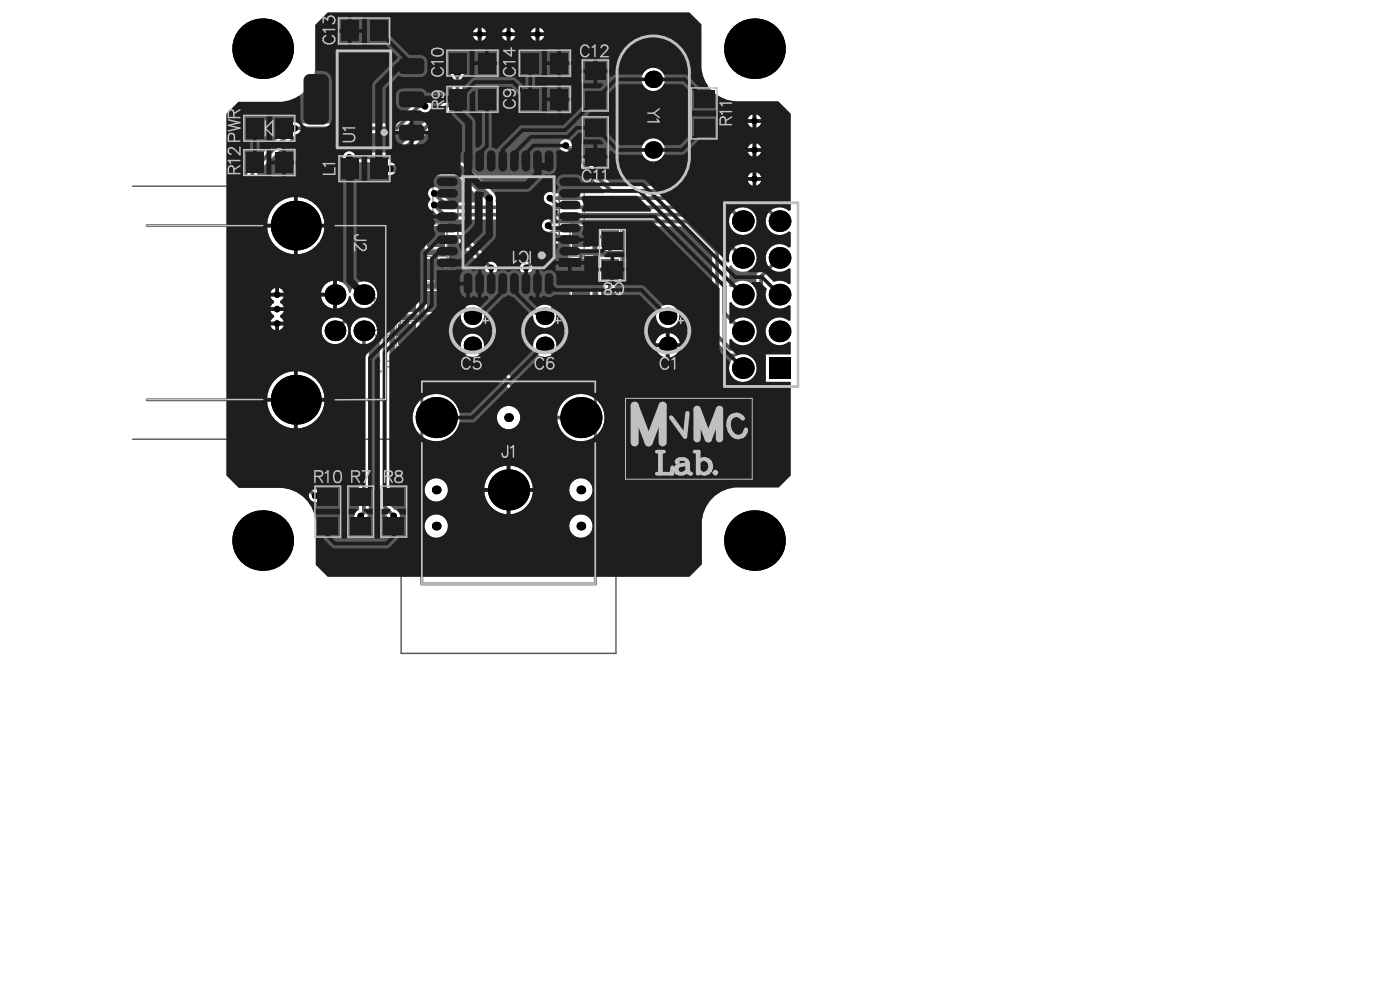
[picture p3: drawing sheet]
<svg xmlns="http://www.w3.org/2000/svg" width="445mm" height="315mm" viewBox="0 0 445 315" stroke-linecap="round" stroke-linejoin="round" font-family="sans-serif">
<path d="M42.2 59.2h85.1v80.4h-85.1M145.6 54.6h32.2v32.2h-32.2zM177.8 83.1l-3.7 3.7M127.6 116.7h68.3v91h-68.3z" fill="none" stroke="#5a5a5a" stroke-width=".46"/>
<path d="M137.7 46.6h48.1v48.1h-48.1z" fill="none" stroke="#5a5a5a" stroke-width=".32"/>
<path d="M46.8 71.7h75.9v55.4h-75.9M134.1 121.3h55.2v64.3h-55.2z" fill="none" stroke="#5a5a5a" stroke-width=".92"/>
<g fill="none" stroke="#8c8c8c" stroke-width=".46">
<path d="M120.5 73.9h-1.9l1 1.4a1.18 1.18 0 0 0-1.2 1.4 1.18 1.18 0 0 0 1.6 .9l.5-.2 .3-.5M121.9 74.8a1.35 1.35 0 0 1 1.5-.9 1.35 1.35 0 0 1 1.1 1.4 1.61 1.61 0 0 1-.4 1.8 1.61 1.61 0 0 1-1.7 .3l-.5-.7M126 71.2h16.2v8.2h-16.2zM181.2 71.2h16.2v8.2h-16.2zM200.7 74.2l-.4-.7-1-.2a.9 .9 0 0 0-.5 1.4l2.1 2.3h-2.5M201.9 74.2a1.35 1.35 0 0 1 1.5-.9 1.35 1.35 0 0 1 1.1 1.4 1.61 1.61 0 0 1-.3 1.8 1.61 1.61 0 0 1-1.8 .3l-.5-.7M118.2 96.8h2.6l-1.7-2.4v3.6M121.2 84.5l-.9-.7v3.7M121.9 95.2a1.35 1.35 0 0 1 1.5-.9 1.35 1.35 0 0 1 1.1 1.5 1.61 1.61 0 0 1-.4 1.7 1.61 1.61 0 0 1-1.7 .4l-.5-.7M123.3 85.6l-1.3 1.9M124.5 85.6l-2.1-.2a.85 .85 0 0 1 0-1.4l2.1-.2v3.7M126 81.5h16.2v8.2h-16.2z"/>
<path d="M126 91.9h16.2v8.1h-16.2zM181.2 81.5h16.2v8.2h-16.2zM181.2 91.9h16.2v8.1h-16.2zM199.2 84.4a1.08 1.08 0 0 1 1.5-.4l.4 .5 .2 1.8M200.9 94.4h-2.5l1.8 3.6M201.9 95.2a1.35 1.35 0 0 1 1.5-.9 1.35 1.35 0 0 1 1.1 1.5 1.61 1.61 0 0 1-.3 1.7 1.61 1.61 0 0 1-1.8 .4l-.5-.7M203.3 85.6l-1.2 1.9M204.5 85.6l-2.1-.2a.85 .85 0 0 1 0-1.4l2.1-.2v3.7M120.9 114.8h-2l1.1 1.4a1.18 1.18 0 0 0-1.3 1.4 1.18 1.18 0 0 0 1.6 .9l.6-.2 .3-.5M121 105.7l-.3-.7-1.1-.1a.9 .9 0 0 0-.5 1.4l2.1 2.2h-2.4M123.3 116.5l-1.3 2M123.3 106.6l-1.3 1.9"/>
<path d="M124.5 106.6l-2.1-.2a.85 .85 0 0 1 0-1.4l2.1-.1v3.6M124.5 116.5l-2.1-.1a.85 .85 0 0 1 0-1.4l2.1-.2v3.7M126 102.2h16.2v8.2h-16.2zM126 112.6h16.2v8.1h-16.2zM181.2 102.2h16.2v8.2h-16.2zM181.2 112.6h16.2v8.1h-16.2zM198.6 107.3h2.7l-1.8-2.4v3.6M199.2 114.8h1.7l.2 1.6a1.3 1.3 0 0 0-2-.1 1.3 1.3 0 0 0 .3 2 1.3 1.3 0 0 0 1.9-.5M203.3 116.5l-1.2 2M203.3 106.6l-1.2 1.9M204.5 116.5l-2.1-.1a.85 .85 0 0 1 0-1.4l2.1-.2v3.7M204.5 106.6l-2.1-.2a.85 .85 0 0 1 0-1.4l2.1-.1v3.6"/>
<circle cx="200.1" cy="86.4" r="1.14"/>
</g>
<g fill="#5a5a5a">
<path d="M221.8 64.5h6.5l3.9 4a4.4 4.4 0 0 0 3.4 6.2 4.4 4.4 0 0 0 5-5 4.4 4.4 0 0 0-6.2-3.4l-3.6-3.6 .3-.5h6.5l6.3 6.3a4.4 4.4 0 0 0 1.4 5.4 4.4 4.4 0 0 0 5.5-.3l.6 .2v4.7l-.6 .2a4.4 4.4 0 0 0-5.5-.3 4.4 4.4 0 0 0-1.4 5.4l-3.3 3.4-.1 3.9-.6 .2a4.4 4.4 0 0 0-7.4 0l-.6-.2v-6.6l.6-.2a4.4 4.4 0 0 0 5.9 1.5 4.4 4.4 0 0 0 1.8-5.8 4.4 4.4 0 0 0-5.8-2l-12.9-12.9z"/>
<path d="M72 36.2l3.8-3.8h13.9a11.6 11.6 0 0 0 10.6-11.7v-12.8l3.9-3.9h115l3.8 3.8v12.7a11.6 11.6 0 0 0 10.6 11.7h13.9l3.9 4v30.6l-.6 .2a4.2 4.2 0 0 0-4.7-.7l-6.3-6.3 .1-.9a2.17 2.17 0 0 0 2.2-1.6h-4.3l.7 1.1-.2 .5h-43.4l-13-13.1a1.99 1.99 0 0 0-2.1-1.7 1.99 1.99 0 0 0-1.9 1.9 1.99 1.99 0 0 0 1.8 2l12.7 12.7-.3 .5h-16a1.98 1.98 0 0 0-2.5 0 1.98 1.98 0 0 0-.5 2.4l-.3 .6h-14.9l-.3-.5a2.24 2.24 0 0 0-.5-2.4l-10-9.8-19.7-.2-.2-.6 19.3-19.3 .5-1.1v-5.8a1.99 1.99 0 0 0-.2-2.7 1.99 1.99 0 0 0-2.7 0 1.99 1.99 0 0 0-.2 2.7v5.2l-18.6 18.6h-13a1.99 1.99 0 0 0-2.7 .2 1.99 1.99 0 0 0 0 2.7 1.99 1.99 0 0 0 2.7 .2h10l.2 .4a2.23 2.23 0 0 0-.4 2.4 2.23 2.23 0 0 0 2 1.4h21.3l8 8-.2 .6h-10l-3.2-3.2a1.98 1.98 0 0 0-2.9-1.5 1.98 1.98 0 0 0-.3 3.3v.6a1.95 1.95 0 0 0-.7 2.1 1.95 1.95 0 0 0 1.7 1.4l2.3 2.2 1.1 .5h31.4l.2 .6a1.99 1.99 0 0 0 .6 3.1 1.99 1.99 0 0 0 2.9-1.5h4.7v1.7h-3.8l-1.1 .5-9 9a1.99 1.99 0 0 0-1.8 2.1 1.99 1.99 0 0 0 1.9 1.9 1.99 1.99 0 0 0 2-1.8l8.6-8.6h3.2v2.7h7.4v-7.5h1.6v2.7h7.9v-2.7h19.9l8.7 8.6 .1 26.7 4.5 4.7 1.1 .4h2.1l.2 .6a4.4 4.4 0 0 0-1.8 6.7 4.4 4.4 0 0 0 7 0 4.4 4.4 0 0 0-1.7-6.7l.1-.6a4.4 4.4 0 0 0 5.5-4.5l.6-.2a4.4 4.4 0 0 0 6.6 .9l.6 .3v3.7h-7.9v8.8h7.9v29.7l-3.8 3.8h-13.9a11.6 11.6 0 0 0-10.5 11.7v12.8l-4 3.9h-115l-3.8-3.8v-12.7a11.6 11.6 0 0 0-10.5-11.7h-13.9l-4-4zM171.5 8.8v1.5h1.6a1.99 1.99 0 0 0-1.6-1.5zM169.3 9.3l-.5 1h1.5v-1.5zM162.3 8.8v1.5h1.6a1.99 1.99 0 0 0-1.6-1.5zM160.1 9.3l-.5 1h1.5v-1.5zM153.1 8.8v1.5h1.6a1.99 1.99 0 0 0-1.6-1.5zM150.9 9.3l-.5 1h1.5v-1.5zM171.5 11.5v1.5a1.99 1.99 0 0 0 1.6-1.5zM168.8 11.5a1.99 1.99 0 0 0 1.5 1.5v-1.5zM162.3 11.5v1.5a1.99 1.99 0 0 0 1.6-1.5zM159.6 11.5a1.99 1.99 0 0 0 1.5 1.5v-1.5zM153.1 11.5v1.5a1.99 1.99 0 0 0 1.6-1.5zM150.4 11.5a1.99 1.99 0 0 0 1.5 1.5v-1.5zM204 25.2a3.8 3.8 0 0 0 7.5 0 3.8 3.8 0 0 0-7.5 0zM92.3 39.4l-.6 1.2-12.6 12.5-.4 1.1v83.4l.4 1.1 19.1 19.1a1.99 1.99 0 0 0 2.1 1.8 1.99 1.99 0 0 0 1.9-1.9 1.99 1.99 0 0 0-1.8-2.1l-18.6-18.6v-82.1l12.1-12.1 1-.5h31.2l1.1-.4 6.6-6.6a2.01 2.01 0 0 0 2.7 0 2.01 2.01 0 0 0 .2-2.8 2.01 2.01 0 0 0-2.8-.3l-1.3 .2-.5 .3-6.6 6.5h-30.6a1.94 1.94 0 0 0-2.6 .2zM240.5 36.3v1.6h1.6a1.99 1.99 0 0 0-1.6-1.6zM238.3 36.9l-.5 1h1.5v-1.6zM240.5 39.1v1.5a1.99 1.99 0 0 0 1.6-1.5zM237.8 39.1a1.99 1.99 0 0 0 1.5 1.5v-1.5zM240.5 45.5v1.6h1.6a1.99 1.99 0 0 0-1.6-1.6zM238.3 46.1l-.5 1h1.5v-1.6zM240.5 48.3v1.5a1.99 1.99 0 0 0 1.6-1.5zM237.8 48.3a1.99 1.99 0 0 0 1.5 1.5v-1.5zM204 47.7a3.8 3.8 0 0 0 7.5 0 3.8 3.8 0 0 0-7.5 0zM240.5 54.7v1.6h1.6a1.99 1.99 0 0 0-1.6-1.6zM238.3 55.3l-.5 1h1.5v-1.6zM94.6 62.6v8.5h8.5a9 9 0 0 0-8.5-8.5zM87.6 65.3a8.8 8.8 0 0 0-2.6 5.8h8.5v-8.5a8.8 8.8 0 0 0-5.9 2.7zM130.1 70.8v3.9h3.4v-3.9zM125.6 70.8v3.9h3.3v-3.9zM194.5 75.8v4h3.4v-4zM190 75.8v4h3.3v-4zM130.1 75.8v4h3.4v-4zM125.6 75.8v4h3.3v-4zM94.6 72.3v8.5a9 9 0 0 0 8.5-8.5zM85 72.3a9 9 0 0 0 8.5 8.5v-8.5zM185.3 81.1v3.9h3.4v-3.9zM180.8 81.1v3.9h3.3v-3.9zM139.3 81.1v3.9h3.4v-3.9zM134.8 81.1v3.9h3.3v-3.9zM135 71v8.5h7.4v-2.7h3.2l8.6 8.6a1.99 1.99 0 0 0 2.1 1.8 1.99 1.99 0 0 0 1.9-1.9 1.99 1.99 0 0 0-1.8-2.1l-9-9-1.1-.5h-3.9v-2.7zM139.3 86.2v3.9h3.4v-3.9zM134.8 86.2v3.9h3.3v-3.9zM185.3 86.2v3.9h3.4v-3.9zM180.8 86.2v3.9h3.3v-3.9zM88.7 91.5v1.6h1.6a1.99 1.99 0 0 0-1.6-1.6zM86.5 92.1l-.5 1h1.5v-1.6zM103.3 90.5l-.7 .9-.5 1.7h3.8v-3.9l-1.6 .6zM170.6 97.9a3.7 3.7 0 0 0 1.8 6.3 3.7 3.7 0 0 0 4.3-4.9l1.8-1.8h2.5v2.7h2.2v1.8h-2.2v8.6h7.4v-8.6h-2.1v-1.8h2.1v-8.5h-7.4v2.7l-3.8 .1-2.7 2.6a3.6 3.6 0 0 0-3.9 .8zM86 94.2l.5 1 .6 .6v.5l-.6 .4-.5 1h4.3l-.6-1-.6-.5v-.6l.6-.4 .6-1zM102.1 94.2a4.3 4.3 0 0 0 3.8 3.9v-3.9zM190.2 81.3v8.6h2.2v1.8h-2.2v8.5h7.4v-8.5h-2.1v-1.8h2.1v-8.6zM125.8 81.3v8.6h2.2v1.8h-2.2v8.5h7.4v-8.5h-2.1v-1.8h2.1v-8.6zM86 98.8l.5 1 .6 .6v.5l-.6 .4-.5 1h4.3l-.6-1-.6-.5v-.6l.6-.4 .6-1zM208.6 100.6a3.8 3.8 0 0 0 7.5 0 3.8 3.8 0 0 0-7.5 0zM135 91.7v8.5h2.2v1.8h-2.2v8.6h7.4v-8.6h-2.1v-1.8h2.1v-2.7h2.6l1.8 1.8a3.7 3.7 0 0 0 3 5 3.7 3.7 0 0 0 4.1-4.2 3.7 3.7 0 0 0-5-3l-2.7-2.6-3.8-.1v-2.7zM88.7 103.4v1.6a1.99 1.99 0 0 0 1.6-1.6zM86 103.4a1.99 1.99 0 0 0 1.5 1.6v-1.6zM130.1 101.8v3.9h3.4v-3.9zM125.6 101.8v3.9h3.3v-3.9zM194.5 101.8v3.9h3.4v-3.9zM190 101.8v3.9h3.3v-3.9zM212.9 105.9v3.3h3.3a3.8 3.8 0 0 0-3.3-3.3zM209.5 107l-.6 .8-.5 1.4h3.3v-3.3l-1.4 .4zM194.5 106.9v3.9h3.4v-3.9zM190 106.9v3.9h3.3v-3.9zM130.1 106.9v3.9h3.4v-3.9zM125.6 106.9v3.9h3.3v-3.9zM212.9 110.3v3.3a3.8 3.8 0 0 0 3.3-3.3zM208.4 110.3a3.8 3.8 0 0 0 3.3 3.3v-3.3zM135 112.4v8.5h7.4v-2.7l1.5-.1 .5-.4 4.5-4.5a3.3 3.3 0 0 0 2.6 0l20.6 20.6 1.1 .5h4.2a7.5 7.5 0 0 0 11.5 4.7 7.5 7.5 0 0 0 0-12.5 7.5 7.5 0 0 0-11.5 4.7h-3.5l-20.2-20.2a3.7 3.7 0 0 0-3.5-5 3.7 3.7 0 0 0-3.4 5l-3.8 3.8-.6-.3v-2.1zM194.5 112.2v3.9h3.4v-3.9zM130.1 112.2v3.9h3.4v-3.9zM125.6 112.2v3.9h3.3v-3.9zM190 112.2v3.9h3.3v-3.9zM170.6 107.1a3.7 3.7 0 0 0-.5 4.7 3.7 3.7 0 0 0 4.4 1.4l4.5 4.5 .5 .4 1.5 .1v2.7h7.4v-8.5h-7.4v2.1l-.6 .3-3.7-3.8a3.7 3.7 0 0 0-1.5-4.4 3.7 3.7 0 0 0-4.6 .5zM194.5 117.2v4h3.4v-4zM190 117.2v4h3.3v-4zM130.1 117.2v4h3.4v-4zM125.6 117.2v4h3.3v-4zM94.6 118v8.5h8.5a9 9 0 0 0-8.5-8.5zM87.6 120.6a8.8 8.8 0 0 0-2.6 5.9h8.5v-8.5a8.8 8.8 0 0 0-5.9 2.6zM94.6 127.7v8.5a9 9 0 0 0 8.5-8.5zM85 127.7a9 9 0 0 0 8.5 8.5v-8.5zM158 132.8a3.8 3.8 0 0 0 7.5 0 3.8 3.8 0 0 0-7.5 0zM131.2 132.8a7.5 7.5 0 0 0 15 0 7.5 7.5 0 0 0-15 0zM162.3 148v7.2h7.1a7.6 7.6 0 0 0-7.1-7.2zM156.2 150.3a7.5 7.5 0 0 0-2.2 4.9h7.1v-7.2a7.5 7.5 0 0 0-4.9 2.3zM181 155.7a3.8 3.8 0 0 0 7.5 0 3.8 3.8 0 0 0-7.5 0zM135 155.7a3.8 3.8 0 0 0 7.5 0 3.8 3.8 0 0 0-7.5 0zM162.3 156.3v7.1a7.6 7.6 0 0 0 7.1-7.1zM154 156.3a7.6 7.6 0 0 0 7.1 7.1v-7.1zM107.1 89.2v8.9a4.3 4.3 0 0 0 3.8-3.9h.6a3.8 3.8 0 0 0 1.7 2.9l-.2 .5-1.1 .2-.5 .3-3.2 3.2a4.2 4.2 0 0 0-5.9 3.3 4.2 4.2 0 0 0 4.8 4.8 4.2 4.2 0 0 0 3.3-5.9l2.7-2.8h.7l.1 .6a4.2 4.2 0 0 0-2.4 4 4.2 4.2 0 0 0 2.7 3.8v53a2.03 2.03 0 0 0-.6 3.6 2.03 2.03 0 0 0 3.2-1.6l.5-1.1v-53.9a4.2 4.2 0 0 0 2.1-6.1l.4-.4 1 .9v57.6l.4 1.1 2.1 2.1a1.99 1.99 0 0 0 2 1.7 1.99 1.99 0 0 0 1.9-1.9 1.99 1.99 0 0 0-1.7-2l-1.6-1.6v-57.6l-.5-1.1-3.7-3.7-1.3-.5-.2-.5a4.2 4.2 0 0 0-.3-7.1 4.2 4.2 0 0 0-6.4 3.1h-.6a4.3 4.3 0 0 0-3.8-3.9zM181 167.2a3.8 3.8 0 0 0 7.5 0 3.8 3.8 0 0 0-7.5 0zM135 167.2a3.8 3.8 0 0 0 7.5 0 3.8 3.8 0 0 0-7.5 0z"/>
</g>
<g fill="none" stroke="#5a5a5a" stroke-width="1.2">
<path d="M135.2 33.8h-2l-7.1 7h-32.4l-13.5 13.4v83.4l20 20M145.5 23.5v7l-19.6 19.5h-14.8M179.9 46.3l14.4 14.4h44l9.6 9.6M138.1 65.1l3.1 3.1h78.1l11.1 11.1v20.2l5.8 5.8M138.1 61.5l4.4 4.4h77.6l16.1 16.1M138.7 75.3h7.6l9.9 9.9M174.3 71.7l1.3-1.3h42.9l9.5 9.6v26.7l4.2 4.2h8.1l1.8-1.8v-21.3l5.8-5.8M174.9 63h54l7.3 7.3M184.7 75.3h-7.5l-9.9 9.9M129.5 85.6v10.4M193.9 85.6v10.4M106.5 105.2l6-6h6.1l3.7 3.7v58.2l2.9 2.9"/>
<path d="M115.7 105.2v57.8l-1 1M138.7 116.7h4.6l6.9-6.9 23 22.9h11.5M150.2 100.6l-4.6-4.6h-6.9v10.3M173.2 100.6l4.6-4.6h6.9v10.3M173.2 109.8l6.9 6.9h4.6"/>
</g>
<path d="M124.1 53.6h22.2l9.3 9.4" fill="none" stroke="#5a5a5a" stroke-width="2.3"/>
<g fill="#000">
<circle cx="83.5" cy="15.5" r="9.6"/>
<circle cx="152.5" cy="10.9" r="1.04"/>
<circle cx="161.7" cy="10.9" r="1.04"/>
<circle cx="170.9" cy="10.9" r="1.04"/>
<circle cx="239.9" cy="15.5" r="9.6"/>
<circle cx="135.2" cy="33.8" r="1.04"/>
<circle cx="145.5" cy="23.5" r="1.04"/>
<circle cx="207.7" cy="25.2" r="2.75"/>
<circle cx="239.9" cy="38.5" r="1.04"/>
<circle cx="93.7" cy="40.8" r="1.04"/>
<circle cx="111.1" cy="50" r="1.04"/>
<circle cx="124.1" cy="53.6" r="1.04"/>
<circle cx="179.9" cy="46.3" r="1.04"/>
<circle cx="207.7" cy="47.7" r="2.75"/>
<circle cx="239.9" cy="47.7" r="1.04"/>
<circle cx="239.9" cy="56.9" r="1.04"/>
<circle cx="94.1" cy="71.7" r="7.9"/>
<circle cx="138.1" cy="65.1" r="1.04"/>
<circle cx="138.1" cy="61.5" r="1.04"/>
<circle cx="155.6" cy="63" r="1.04"/>
<circle cx="174.3" cy="71.7" r="1.04"/>
<circle cx="174.9" cy="63" r="1.04"/>
<circle cx="236.2" cy="70.3" r="3.4"/>
<circle cx="247.9" cy="70.3" r="3.4"/>
<circle cx="88.1" cy="98.3" r="1.04"/>
<circle cx="88.1" cy="93.7" r="1.04"/>
<circle cx="106.5" cy="93.7" r="3.3"/>
<circle cx="115.7" cy="93.7" r="3.3"/>
<circle cx="156.2" cy="85.2" r="1.04"/>
<circle cx="167.3" cy="85.2" r="1.04"/>
<circle cx="236.2" cy="93.7" r="3.4"/>
<circle cx="236.2" cy="82" r="3.4"/>
<circle cx="247.9" cy="82" r="3.4"/>
<circle cx="247.9" cy="93.7" r="3.4"/>
<circle cx="88.1" cy="102.9" r="1.04"/>
<circle cx="106.5" cy="105.2" r="3.3"/>
<circle cx="115.7" cy="105.2" r="3.3"/>
<circle cx="150.2" cy="109.8" r="2.75"/>
<circle cx="150.2" cy="100.6" r="2.75"/>
<circle cx="173.2" cy="100.6" r="2.75"/>
<circle cx="173.2" cy="109.8" r="2.75"/>
<circle cx="212.3" cy="109.8" r="2.75"/>
<circle cx="212.3" cy="100.6" r="2.75"/>
<circle cx="236.2" cy="105.3" r="3.4"/>
<circle cx="236.2" cy="117" r="3.4"/>
<circle cx="247.9" cy="105.3" r="3.4"/>
<circle cx="94.1" cy="127.1" r="7.9"/>
<circle cx="138.7" cy="132.7" r="6.5"/>
<circle cx="161.7" cy="132.7" r="1.38"/>
<circle cx="184.7" cy="132.7" r="6.5"/>
<circle cx="100.2" cy="157.6" r="1.04"/>
<circle cx="138.7" cy="155.7" r="1.38"/>
<circle cx="161.7" cy="155.7" r="6.5"/>
<circle cx="184.7" cy="155.7" r="1.38"/>
<circle cx="83.5" cy="171.8" r="9.6"/>
<circle cx="114.7" cy="164" r="1.04"/>
<circle cx="125.2" cy="164" r="1.04"/>
<circle cx="138.7" cy="167.2" r="1.38"/>
<circle cx="184.7" cy="167.2" r="1.38"/>
<circle cx="239.9" cy="171.8" r="9.6"/>
</g>
<path d="M244.5 113.6h6.9v6.9h-6.9z" fill-rule="evenodd" fill="#000"/>
<g fill="#5a5a5a">
<path d="M126.8 113.3h5.5v6.7h-5.5z" fill-rule="evenodd"/>
<path d="M136 113.3h5.5v6.7h-5.5z" fill-rule="evenodd"/>
<path d="M182 113.3h5.5v6.7h-5.5z" fill-rule="evenodd"/>
<path d="M191.2 113.3h5.5v6.7h-5.5z" fill-rule="evenodd"/>
<path d="M126.8 71.9h5.5v6.7h-5.5z" fill-rule="evenodd"/>
<path d="M126.8 82.3h5.5v6.6h-5.5z" fill-rule="evenodd"/>
<path d="M126.8 92.6h5.5v6.7h-5.5z" fill-rule="evenodd"/>
<path d="M136 71.9h5.5v6.7h-5.5z" fill-rule="evenodd"/>
<path d="M136 82.3h5.5v6.6h-5.5z" fill-rule="evenodd"/>
<path d="M136 92.6h5.5v6.7h-5.5z" fill-rule="evenodd"/>
<path d="M182 82.3h5.5v6.6h-5.5z" fill-rule="evenodd"/>
<path d="M182 92.6h5.5v6.7h-5.5z" fill-rule="evenodd"/>
<path d="M182 71.9h5.5v6.7h-5.5z" fill-rule="evenodd"/>
<path d="M191.2 82.3h5.5v6.6h-5.5z" fill-rule="evenodd"/>
<path d="M191.2 92.6h5.5v6.7h-5.5z" fill-rule="evenodd"/>
<path d="M191.2 71.9h5.5v6.7h-5.5z" fill-rule="evenodd"/>
<path d="M126.8 103h5.5v6.6h-5.5z" fill-rule="evenodd"/>
<path d="M136 103h5.5v6.6h-5.5z" fill-rule="evenodd"/>
<path d="M182 103h5.5v6.6h-5.5z" fill-rule="evenodd"/>
<path d="M191.2 103h5.5v6.6h-5.5z" fill-rule="evenodd"/>
</g>
<g fill="#1e1e1e">
<path d="M119.2 114.4l1-1 .6 .2v41.5l.2 .7v5.9h3.1l.1 .6-.4 .3-.5 .9h-2.3v7.4l-.5 .3h-1.1l-.4-.3v-7.4h-2.4l-.5-.9-.4-.3 .2-.6h3.1v-5.9l.2-.7z"/>
<path d="M149.3 30.1l1.3-1.3 .5 .2v6.8h2.2v10l-1.1 1.1-.4 .1-.6-.4-.2-8.5-1.5-1.7-.2-.6z"/>
<path d="M185.4 62.2h17.2l4.5 4.5-.2 .6h-21.7l-.2-.5a2.75 2.75 0 0 0-.1-3.5z"/>
<path d="M151 61l.6-.3 1.1 .3h1.1l.2 .6-.5 1.4v10.9l-6.4 6.3-.5-.3-.2-.9a1.18 1.18 0 0 1 0-1.9l.2-.9-.3-1.1 .3-.5h.4a5.4 5.4 0 0 0 4-3.9z"/>
<path d="M72 36.2l3.8-3.8h13.9l2.3-.5 3-1.4 .5 .2v6.9a3 3 0 0 0 3 3h4.1a3 3 0 0 0 3-3v-12.1a3 3 0 0 0-3-3h-2l-.4-.4 .1-14.2 3.9-3.9h115l3.8 3.8v12.7a10.6 10.6 0 0 0 2.1 6.7l-.3 .6h-2.4l-4.1-4-7.2-.1a3.7 3.7 0 0 0-3.4-2.2 3.7 3.7 0 0 0-3.3 2.2h-8.5l-.6 .1-.9 .7-.6-.2v-1.1h-3.9v3.3h1.7l.3 .6-1.1 1h-5.7v5.8l-6 5.9-13.6 .1-6.7 6.6-.4 .6-.5 .3-1.6-.6 .1-11h2.1v-8.2h4l2.4 2.5v5.7h7.4v-8.5h-2.1v-3h2.1v-8.5h-7.4v8.5h2.2v2.9l-.6 .1-2.8-2.6-4.9-.2v-3.8h-7.9v3.9l-.9 .4-2.3 2.3h-5.8v2.2h-6.2l-.4-.8-.8-.5-.8-.1h-5.6a2.24 2.24 0 0 0-2.2 2.2v2.5a2.24 2.24 0 0 0 2.2 2.3h5.6a2.04 2.04 0 0 0 2.2 .5 2.04 2.04 0 0 0 1.3-1.9h4.7v2.1h1.7l.5 1.2 2.8 2.8v8.1l-.4 1.3 .2 7.1-.6 .2-1-.9-.9-.2h-4a2.41 2.41 0 0 0-2.1 3.6l-.2 .5a1.96 1.96 0 0 0-1.8 1.4 1.96 1.96 0 0 0 .7 2.1v.6a1.95 1.95 0 0 0-.7 2 1.95 1.95 0 0 0 1.5 1.5l.3 .6-.2 .5h4.5v1.2h-4.5l.7 1.3a3.4 3.4 0 0 0 0 3.2l.1 .4-.5 1.2-4.2 4.4-.1 15.7-17.5 17.6-.1 41.1h-5.7v7.4h3.1l.2 .6-.4 .3-.5 .9h-2.4v7.4l-.4 .3h-1l-.5-.3v-7.4h-8.5a11.7 11.7 0 0 0-10.1-8.4h-13.9l-4-4zM111.8 5.3v4h3.3v-4zM107.3 5.3v4h3.3v-4zM171.5 8.8v1.5h1.6a1.99 1.99 0 0 0-1.6-1.5zM169.3 9.3l-.5 1h1.5v-1.5zM162.3 8.8v1.5h1.6a1.99 1.99 0 0 0-1.6-1.5zM160.1 9.3l-.5 1h1.5v-1.5zM153.1 8.8v1.5h1.6a1.99 1.99 0 0 0-1.6-1.5zM150.9 9.3l-.5 1h1.5v-1.5zM171.5 11.5v1.5a1.99 1.99 0 0 0 1.6-1.5zM168.8 11.5a1.99 1.99 0 0 0 1.5 1.5v-1.5zM162.3 11.5v1.5a1.99 1.99 0 0 0 1.6-1.5zM159.6 11.5a1.99 1.99 0 0 0 1.5 1.5v-1.5zM153.1 11.5v1.5a1.99 1.99 0 0 0 1.6-1.5zM150.4 11.5a1.99 1.99 0 0 0 1.5 1.5v-1.5zM111.8 10.4v3.9h3.3v-3.9zM107.3 10.4v3.9h3.3v-3.9zM178.4 15.6v3.9h3.4v-3.9zM155.4 15.6v3.9h3.4v-3.9zM173.9 15.6v3.9h3.3v-3.9zM150.9 15.6v3.9h3.3v-3.9zM189.9 18.7v3.3h3.9v-3.3zM184.8 18.7v3.3h3.9v-3.3zM116.7 5.6v8.5h5.8l4 4.1-.5 .8-.7 .5-6.8 7-.1 22.9h-1.6v8.5h7.4v-2.3a1.99 1.99 0 0 0 1.9-2 1.99 1.99 0 0 0-1.9-1.9v-2.3h-1.6v-21.2l4.2-4.2 1.3 .5h5.6a2.24 2.24 0 0 0 2.2-2.2v-2.6a2.24 2.24 0 0 0-2.2-2.2h-3.4l-6.2-6.2v-5.7zM178.4 20.7v3.9h3.4v-3.9zM173.9 20.7v3.9h3.3v-3.9zM141.9 15.8v8.5h1.8a1.98 1.98 0 0 0 1.8 1.2 1.98 1.98 0 0 0 1.7-1.2h2.1v-8.5zM184.8 23.2v3.3h3.9v-3.3zM178.4 27.1v3.9h3.4v-3.9zM173.9 27.1v3.9h3.3v-3.9zM178.4 32.2v3.9h3.4v-3.9zM173.9 32.2v3.9h3.3v-3.9zM131.5 38.4v3.2h4.6a2.64 2.64 0 0 0-2.4-3.2zM126.4 39.1l-.5 .8-.2 1.7h4.6v-3.2h-2.2l-.9 .2zM86.5 36.5v8.6h7.4v-2.4a1.97 1.97 0 0 0 1.8-1.9 1.97 1.97 0 0 0-1.8-2v-2.3zM131.5 42.7v3.2h2.2a2.59 2.59 0 0 0 2.4-3.2zM125.7 42.7a2.63 2.63 0 0 0 2.4 3.2h2.2v-3.2zM90.8 47.2v3.9h3.4v-3.9zM86.3 47.2v3.9h3.4v-3.9zM77.3 36.5v8.6h2.2v2.3h-2.2v8.5h7.4v-8.5h-2.1v-2.3h2.1v-8.6zM90.8 52.3v3.9h3.4v-3.9zM86.3 52.3v3.9h3.4v-3.9zM94.6 62.6v8.5h8.5a9 9 0 0 0-8.5-8.5zM87.6 65.3a8.8 8.8 0 0 0-2.6 5.8h8.5v-8.5a8.8 8.8 0 0 0-5.9 2.7zM94.6 72.3v8.5a9 9 0 0 0 8.5-8.5zM85 72.3a9 9 0 0 0 8.5 8.5v-8.5zM107.6 49.4v8.5h1.6v31.4l-.5 .4-1.6-.5v8.9a4.3 4.3 0 0 0 3.8-3.9h.6a4.3 4.3 0 0 0 5 3.6 4.3 4.3 0 0 0 3.4-5.1 4.3 4.3 0 0 0-5.3-3.2l-1.2-1.2v-30.4h1.6v-8.5h-2.1a1.98 1.98 0 0 0-1.8-1.4 1.98 1.98 0 0 0-1.9 1.4zM88.7 91.5v1.6h1.6a1.99 1.99 0 0 0-1.6-1.6zM86.5 92.1l-.5 1h1.5v-1.6zM103.3 90.5l-.7 .9-.5 1.7h3.8v-3.9l-1.6 .6zM86 94.2l.5 1 .6 .6v.5l-.6 .4-.5 1h4.3l-.6-1-.6-.5v-.6l.6-.4 .6-1zM102.1 94.2a4.3 4.3 0 0 0 3.8 3.9v-3.9zM86 98.8l.5 1 .6 .6v.5l-.6 .4-.5 1h4.3l-.6-1-.6-.5v-.6l.6-.4 .6-1zM88.7 103.4v1.6a1.99 1.99 0 0 0 1.6-1.6zM86 103.4a1.99 1.99 0 0 0 1.5 1.6v-1.6zM102.3 105.2a4.3 4.3 0 0 0 8.5 0 4.3 4.3 0 0 0-8.5 0zM111.5 105.2a4.3 4.3 0 0 0 8.5 0 4.3 4.3 0 0 0-8.5 0zM94.6 118v8.5h8.5a9 9 0 0 0-8.5-8.5zM87.6 120.6a8.8 8.8 0 0 0-2.6 5.9h8.5v-8.5a8.8 8.8 0 0 0-5.9 2.6zM94.6 127.7v8.5a9 9 0 0 0 8.5-8.5zM85 127.7a9 9 0 0 0 8.5 8.5v-8.5zM100 154.3v1.3a1.97 1.97 0 0 0-1.8 2 1.97 1.97 0 0 0 1.8 2v2.1h8.5v-7.4z"/>
<path d="M157.4 61l10.9-.1 4.3-4.1 .5-1.1 .6-.3a2.35 2.35 0 0 0 3.3-2.2l-.2-4.8 .3-.6h1.6a1.97 1.97 0 0 0 2.5 0 1.97 1.97 0 0 0 .4-2.5l.1-.7 2.4-2.4h1v2.1h5.7l1.1 1.1-.3 .5h-1.7v3.4h3.9v-1.2l.6-.2 .9 .9 1.1 .4h8a3.7 3.7 0 0 0 3.3 2.2 3.7 3.7 0 0 0 3.4-2.2l6.4-.1 4.9-4.8h5.8v-7.3h-8.6v5.7l-3.4 3.4h-5.1a3.7 3.7 0 0 0-3.4-2.2 3.7 3.7 0 0 0-3.3 2.2h-7.4l-3.4-3.4v-5.7h-6.5l-.2-.6 .9-.9h5.8v-5.8l2.9-2.9h7.9a3.7 3.7 0 0 0 3.3 2.2 3.7 3.7 0 0 0 3.4-2.2h5.9l2.6 2.6v5.7h8.6v-4.2l.5-.3 2.6 1.2 2.3 .4h13.9l3.9 4v30.6l-.6 .2-.7-.5a4.4 4.4 0 0 0-6.6 4.2 4.4 4.4 0 0 0 7.3 2.9l.6 .2v4.7l-.6 .2-.7-.5a4.4 4.4 0 0 0-6.6 4.2 4.4 4.4 0 0 0 7.3 2.9l.6 .2v4.6l-.6 .3-.7-.6a4.2 4.2 0 0 0-4-.1l-3.2-3-4.7-.1-.2-.6 .4-.2a4.4 4.4 0 0 0 1.8-5.7 4.4 4.4 0 0 0-5.5-2.3 4.4 4.4 0 0 0-2.7 5.4l-.5 .3-26.5-26.3-19.6-.2-.5-.9-.8-.5-4.9-.2a2.36 2.36 0 0 0-2.2 1.5 2.36 2.36 0 0 0 .5 2.6l-.6 1.9-.4 .1a2.63 2.63 0 0 0-3 .1 1.98 1.98 0 0 0-.5 2 1.98 1.98 0 0 0 1.7 1.3l1.2 1.3 1.3 .5 .2 .5a2.52 2.52 0 0 0 .1 3.2l-.3 .6h-1a2 2 0 0 0-3.5-.5 2 2 0 0 0 1.4 3.2l1 .4h1.8l.3 .5-.5 1h9l-.6-1.3a3.4 3.4 0 0 0-.1-3.3l.2-.6h22.3l21.3 21.3v19.5l.5 1.1 2.9 2.9a4.4 4.4 0 0 0 3.4 6.2 4.4 4.4 0 0 0 5-5 4.4 4.4 0 0 0-6.2-3.4l-2.5-2.5v-2.6l.6-.2 .6 .8a4.4 4.4 0 0 0 6.5-.2 4.4 4.4 0 0 0-.7-6.5 4.4 4.4 0 0 0-6.4 1.2l-.6-.2v-6.6l.6-.2 .6 .8a4.4 4.4 0 0 0 6.4-.2 4.4 4.4 0 0 0-.5-6.4l.2-.6h2.5l2.2 2.3-.3 .6a4.4 4.4 0 0 0 2 4.9 4.4 4.4 0 0 0 5.2-.5l.6 .3v4.6l-.6 .3-.7-.6a4.4 4.4 0 0 0-6.6 4.3 4.4 4.4 0 0 0 7.3 2.8l.6 .3v3.7h-7.9v8.8h7.9v29.7l-3.8 3.8h-13.9a11.6 11.6 0 0 0-10.5 11.7v12.8l-4 3.9h-115l-3.8-3.8v-8.6h2.4l.3 .7 2.3 2.3 1.1 .4h16.4l1.1-.4 2.7-3h2.8v-7.4h-2.4l-.5-.9-.4-.3 .2-.6h3.1v-7.4h-5.6v-41.6l14.8-15 .2-11.6 .6-.3 4.7 .1 2.8-.3 .2 .6a3.2 3.2 0 0 0-1 3.4h2.6v.6h.6v4.4l1.3-.6 1.2 .6v-8.9l-1.2 .6-.9-.6-1.3-.1-.2-.5 9.3-9.5 .1-12.6-.5-1.4zM240.5 36.3v1.6h1.6a1.99 1.99 0 0 0-1.6-1.6zM238.3 36.9l-.5 1h1.5v-1.6zM240.5 39.1v1.5a1.99 1.99 0 0 0 1.6-1.5zM237.8 39.1a1.99 1.99 0 0 0 1.5 1.5v-1.5zM240.5 45.5v1.6h1.6a1.99 1.99 0 0 0-1.6-1.6zM238.3 46.1l-.5 1h1.5v-1.6zM184.8 45.9v3.4h3.9v-3.4zM240.5 48.3v1.5a1.99 1.99 0 0 0 1.6-1.5zM237.8 48.3a1.99 1.99 0 0 0 1.5 1.5v-1.5zM189.9 50.4v3.4h3.9v-3.4zM184.8 50.4v3.4h3.9v-3.4zM240.5 54.7v1.6h1.6a1.99 1.99 0 0 0-1.6-1.6zM238.3 55.3l-.5 1h1.5v-1.6zM240.5 57.5v1.5a1.99 1.99 0 0 0 1.6-1.5zM237.8 57.5a1.99 1.99 0 0 0 1.5 1.5v-1.5zM231.8 70.3a4.4 4.4 0 0 0 8.8 0 4.4 4.4 0 0 0-8.8 0zM176.7 76.8l.7 1.2-.7 3v2h9.1v-1.6h4l.4 .4v3.3h4v-3.3h-1.9l-.2-.6 1.1-1h5.8v-7.4h-8.5v5.5h-4.9l-.3-.6 .4-.9zM195.3 81.8v3.3h3.9v-3.3zM181.8 84.1v2h4v-2zM154.8 83.8l-.5 .6-.1 1.1-.5 .4-.6-.2v8.9l1.3-.6 .8 .3 .2 .6-2.8 2.8a3.7 3.7 0 0 0-5.7 1.2 3.7 3.7 0 0 0 2.4 5.3 3.7 3.7 0 0 0 4.6-3.5l6.3-6.2 1.4-.7 1.7 .7 6.2 6.2a3.7 3.7 0 0 0 4.7 3.5 3.7 3.7 0 0 0 2.3-5.3 3.7 3.7 0 0 0-5.6-1.2l-2.8-2.8 .2-.6 .8-.3 1.2 .6v-8.9l-.5 .2-.6-.4a2.05 2.05 0 0 0-2.3-2.3 2.05 2.05 0 0 0-1.6 2.8l-.3 .3a2.27 2.27 0 0 0-3.1 .2h-.3a2.26 2.26 0 0 0-3.1-.2l-.4-.4a2 2 0 0 0-.8-2.4 2 2 0 0 0-2.5 .3zM171.5 85.7v8.9l1.3-.6a3.4 3.4 0 0 0 3.5-.2l27-.1 5.6 5.6a3.7 3.7 0 0 0 3 5 3.7 3.7 0 0 0 4.1-4.2 3.7 3.7 0 0 0-5-3l-6.5-6.3-27.2-.2-.3-.3-.2-3.1-.5-.7 .4-.4h3.9v-2h-3.9v2l-.5 .3a2.22 2.22 0 0 0-2.8-.2l-.6 .1zM195.3 86.3v3.3h3.9v-3.3zM190.2 86.3v3.3h4v-3.3zM146.2 90.7a3.1 3.1 0 0 0 2.1 3.9v-3.9zM212.9 105.9v3.3h3.3a3.8 3.8 0 0 0-3.3-3.3zM209.5 107l-.6 .8-.5 1.4h3.3v-3.3l-1.4 .4zM133.4 127.4a7.5 7.5 0 0 0 1.7 12 7.5 7.5 0 0 0 11-5.1h4.1l1.1-.5 20.6-20.6a3.7 3.7 0 0 0 5-3 3.7 3.7 0 0 0-4.1-4.1 3.7 3.7 0 0 0-3 4.9l-20.2 20.2h-3.5a7.5 7.5 0 0 0-12.7-3.8zM146.5 109.8a3.8 3.8 0 0 0 7.5 0 3.8 3.8 0 0 0-7.5 0zM212.9 110.3v3.3a3.8 3.8 0 0 0 3.3-3.3zM208.4 110.3a3.8 3.8 0 0 0 3.3 3.3v-3.3zM158 132.8a3.8 3.8 0 0 0 7.5 0 3.8 3.8 0 0 0-7.5 0zM177.2 132.8a7.5 7.5 0 0 0 15 0 7.5 7.5 0 0 0-15 0zM162.3 148v7.2h7.1a7.6 7.6 0 0 0-7.1-7.2zM156.2 150.3a7.5 7.5 0 0 0-2.2 4.9h7.1v-7.2a7.5 7.5 0 0 0-4.9 2.3zM181 155.7a3.8 3.8 0 0 0 7.5 0 3.8 3.8 0 0 0-7.5 0zM135 155.7a3.8 3.8 0 0 0 7.5 0 3.8 3.8 0 0 0-7.5 0zM162.3 156.3v7.1a7.6 7.6 0 0 0 7.1-7.1zM154 156.3a7.6 7.6 0 0 0 7.1 7.1v-7.1zM181 167.2a3.8 3.8 0 0 0 7.5 0 3.8 3.8 0 0 0-7.5 0zM135 167.2a3.8 3.8 0 0 0 7.5 0 3.8 3.8 0 0 0-7.5 0z"/>
</g>
<path d="M130.9 20.3v.7M120.5 53.6h3.6M142.2 79.9l-.8 .7h-2.4l-1.7 1.7M142.2 76.2h-2.7l-4.3 4.2M143 82.8l-.8 .7M150.2 100.6h1.7" fill="none" stroke="#1e1e1e" stroke-width="1.2"/>
<path d="M126.8 21h4.1M145.6 31.6v3.9M149.1 51l-.3 .2M148.8 70.7l-1.8 1.8" fill="none" stroke="#1e1e1e" stroke-width="2.3"/>
<circle cx="145.6" cy="31.6" r=".58" fill="#1e1e1e"/>
<path d="M159.9 47.6v3.6M164.3 48v2.4l-.7 .8M166.5 49.5v2h.7M156.2 85.2v5M159.1 90.2h.8M163.6 90.2h.7M167.3 85.2l-.1 5" fill="none" stroke="#1e1e1e" stroke-width="1.2"/>
<circle cx="168.6" cy="31.6" r=".58" fill="#1e1e1e"/>
<g fill="none" stroke="#1e1e1e" stroke-width="1.2">
<path d="M120.4 9.8l10.5 10.5M154.8 31.6v14.8l-1.5 1.6v2.4l-.8 .8M168.6 20.1v11.5l-5.5-5.5h-12l-5.5 5.5M223.9 31.4l-6.2-6.2h-21.8l-16.2 16.2h-13.6l-6.2 6.2M81 40.8v10.9M179.9 46.3h-10.2l-3.2 3.2M181.2 57.8l.8 .8h22.4l29.5 29.5h8.4l5.6 5.6M184.4 58.6h.1M223.9 40.6l-7 7.1h-20.5l-7.1-7.1h-5.9l-2.8 2.9h-11.8l-4.5 4.5M174.3 71.7l.8 .8h6.1M174.9 63l2.1 2.1h4.2M181.2 68.8h27l22.2 22.2v20.2l5.8 5.8"/>
<path d="M181.2 61.5l.8-.8h21.3l32.9 33M194.7 76.5l-3.3 3.4h-10.2M135.2 80.4v15.8l-17.6 17.6v41.3l-2.9 2.9M137.3 82.3v14.8l-15 15v43l2.9 2.9M159.1 90.2v3.2l-7.2 7.2M164.3 90.2v3.2l8.1 8 .8-.8M174.6 90.2l2 2h27.4l8.3 8.4M173.2 109.8l-23 22.9h-11.5M104.2 167.2v3.3l2.3 2.3h16.4l2.3-2.4v-3.2"/>
</g>
<path d="M126.8 21l-6.3 6.3v26.3M130.9 31.6h14.7M145.6 35.5l3.5 3.4v12.1M111.3 53.6v35.6l4.4 4.5M148.8 51.2v19.5M174.6 52.9h-3.7l.2-1.6v4l-3.6 3.6h-14.8l-3.9-3.8M142.2 72.5h4.8M155.6 63v11.8l-8.8 8.7h-4.6" fill="none" stroke="#1e1e1e" stroke-width="2.3"/>
<g fill="#000">
<circle cx="83.5" cy="15.5" r="9.6"/>
<circle cx="152.5" cy="10.9" r="1.04"/>
<circle cx="161.7" cy="10.9" r="1.04"/>
<circle cx="170.9" cy="10.9" r="1.04"/>
<circle cx="239.9" cy="15.5" r="9.6"/>
<circle cx="135.2" cy="33.8" r="1.04"/>
<circle cx="145.5" cy="23.5" r="1.04"/>
<circle cx="207.7" cy="25.2" r="2.75"/>
<circle cx="239.9" cy="38.5" r="1.04"/>
<circle cx="93.7" cy="40.8" r="1.04"/>
<circle cx="111.1" cy="50" r="1.04"/>
<circle cx="124.1" cy="53.6" r="1.04"/>
<circle cx="179.9" cy="46.3" r="1.04"/>
<circle cx="207.7" cy="47.7" r="2.75"/>
<circle cx="239.9" cy="47.7" r="1.04"/>
<circle cx="239.9" cy="56.9" r="1.04"/>
<circle cx="94.1" cy="71.7" r="7.9"/>
<circle cx="138.1" cy="65.1" r="1.04"/>
<circle cx="138.1" cy="61.5" r="1.04"/>
<circle cx="155.6" cy="63" r="1.04"/>
<circle cx="174.3" cy="71.7" r="1.04"/>
<circle cx="174.9" cy="63" r="1.04"/>
<circle cx="236.2" cy="70.3" r="3.4"/>
<circle cx="247.9" cy="70.3" r="3.4"/>
<circle cx="88.1" cy="98.3" r="1.04"/>
<circle cx="88.1" cy="93.7" r="1.04"/>
<circle cx="106.5" cy="93.7" r="3.3"/>
<circle cx="115.7" cy="93.7" r="3.3"/>
<circle cx="156.2" cy="85.2" r="1.04"/>
<circle cx="167.3" cy="85.2" r="1.04"/>
<circle cx="236.2" cy="93.7" r="3.4"/>
<circle cx="236.2" cy="82" r="3.4"/>
<circle cx="247.9" cy="82" r="3.4"/>
<circle cx="247.9" cy="93.7" r="3.4"/>
<circle cx="88.1" cy="102.9" r="1.04"/>
<circle cx="106.5" cy="105.2" r="3.3"/>
<circle cx="115.7" cy="105.2" r="3.3"/>
<circle cx="150.2" cy="109.8" r="2.75"/>
<circle cx="150.2" cy="100.6" r="2.75"/>
<circle cx="173.2" cy="100.6" r="2.75"/>
<circle cx="173.2" cy="109.8" r="2.75"/>
<circle cx="212.3" cy="109.8" r="2.75"/>
<circle cx="212.3" cy="100.6" r="2.75"/>
<circle cx="236.2" cy="105.3" r="3.4"/>
<circle cx="236.2" cy="117" r="3.4"/>
<circle cx="247.9" cy="105.3" r="3.4"/>
<circle cx="94.1" cy="127.1" r="7.9"/>
<circle cx="138.7" cy="132.7" r="6.5"/>
<circle cx="161.7" cy="132.7" r="1.38"/>
<circle cx="184.7" cy="132.7" r="6.5"/>
<circle cx="100.2" cy="157.6" r="1.04"/>
<circle cx="138.7" cy="155.7" r="1.38"/>
<circle cx="161.7" cy="155.7" r="6.5"/>
<circle cx="184.7" cy="155.7" r="1.38"/>
<circle cx="83.5" cy="171.8" r="9.6"/>
<circle cx="114.7" cy="164" r="1.04"/>
<circle cx="125.2" cy="164" r="1.04"/>
<circle cx="138.7" cy="167.2" r="1.38"/>
<circle cx="184.7" cy="167.2" r="1.38"/>
<circle cx="239.9" cy="171.8" r="9.6"/>
</g>
<path d="M244.5 113.6h6.9v6.9h-6.9z" fill-rule="evenodd" fill="#000"/>
<path d="M148.8 49.2v4M156.2 49.2v4M159.9 49.2v4M167.2 49.2v4M174.6 49.2v4" fill="none" stroke="#1e1e1e" stroke-width="2.8"/>
<g fill="#1e1e1e">
<path d="M220.6 28.7h6.6v5.5h-6.6z" fill-rule="evenodd"/>
<path d="M108.5 50.3h5.5v6.7h-5.5z" fill-rule="evenodd"/>
<path d="M108.4 6.5h5.6v6.7h-5.6z" fill-rule="evenodd"/>
<path d="M117.7 50.3h5.5v6.7h-5.5z" fill-rule="evenodd"/>
<path d="M117.6 6.5h5.6v6.7h-5.6z" fill-rule="evenodd"/>
</g>
<path d="M148.8 88.1v4.1M156.2 88.1v4.1M159.9 88.1v4.1M167.2 88.1v4.1M174.6 88.1v4.1" fill="none" stroke="#1e1e1e" stroke-width="2.8"/>
<g fill="#1e1e1e">
<path d="M175.1 16.7h5.5v6.7h-5.5z" fill-rule="evenodd"/>
<path d="M191.4 82.9h6.7v5.5h-6.7z" fill-rule="evenodd"/>
<path d="M191.4 73.7h6.7v5.6h-6.7z" fill-rule="evenodd"/>
<path d="M220.6 37.9h6.6v5.5h-6.6z" fill-rule="evenodd"/>
<path d="M175.1 28.2h5.5v6.7h-5.5z" fill-rule="evenodd"/>
<path d="M78.3 48.3h5.5v6.7h-5.5z" fill-rule="evenodd"/>
<path d="M87.5 48.3h5.5v6.7h-5.5z" fill-rule="evenodd"/>
</g>
<path d="M140.2 79.9h4M140.2 72.5h4M140.2 68.8h4M140.2 61.5h4" fill="none" stroke="#1e1e1e" stroke-width="2.8"/>
<g fill="#1e1e1e">
<path d="M126.9 40.9l1.2-1.3h5.6l1.2 1.3v2.5l-1.2 1.3h-5.6l-1.2-1.3z" fill-rule="evenodd"/>
<path d="M126.9 30.3l1.2-1.3h5.6l1.2 1.3v2.5l-1.2 1.3h-5.6l-1.2-1.3z" fill-rule="evenodd"/>
</g>
<g fill="#1e1e1e">
<path d="M126.9 40.9h1.2zM127.1 40.1l1-.5v1.3h-1.2z"/>
<path d="M128.1 43.4v1.3zM126.9 43.4h1.2v1.3a1.27 1.27 0 0 1-1.2-1.3z"/>
<path d="M133.7 43.4h1.2zM133.7 43.4h1.2a1.26 1.26 0 0 1-1.2 1.3z"/>
<path d="M133.7 39.6v1.3zM133.7 39.6a1.27 1.27 0 0 1 1.2 1.3h-1.2z"/>
<path d="M126.9 30.3h1.2zM127.1 29.6l1-.6v1.3h-1.2z"/>
<path d="M128.1 32.8v1.3zM126.9 32.8h1.2v1.3a1.27 1.27 0 0 1-1.2-1.3z"/>
<path d="M133.7 32.8h1.2zM133.7 32.8h1.2a1.26 1.26 0 0 1-1.2 1.3z"/>
<path d="M133.7 29v1.3zM133.7 29a1.27 1.27 0 0 1 1.2 1.3h-1.2z"/>
</g>
<path d="M152.5 49.2v4M163.6 49.2v4M170.9 49.2v4M179.2 79.9h4M179.2 68.8h4M179.2 72.5h4M179.2 61.5h4" fill="none" stroke="#1e1e1e" stroke-width="2.8"/>
<g fill="#1e1e1e">
<path d="M100.9 164.5h6.7v5.5h-6.7z" fill-rule="evenodd"/>
<path d="M100.9 155.3h6.7v5.5h-6.7z" fill-rule="evenodd"/>
<path d="M78.3 37.5h5.5v6.6h-5.5z" fill-rule="evenodd"/>
<path d="M87.5 37.5h5.5v6.6h-5.5z" fill-rule="evenodd"/>
<path d="M121.9 164.5h6.7v5.5h-6.7z" fill-rule="evenodd"/>
<path d="M121.9 155.3h6.7v5.5h-6.7z" fill-rule="evenodd"/>
</g>
<path d="M140.2 57.8h4M140.2 76.2h4M140.2 65.1h4M140.2 83.5h4" fill="none" stroke="#1e1e1e" stroke-width="2.8"/>
<path d="M126.9 19.7l1.2-1.2h5.6l1.2 1.2v2.6l-1.2 1.2h-5.6l-1.2-1.2z" fill-rule="evenodd" fill="#1e1e1e"/>
<g fill="#1e1e1e">
<path d="M126.9 19.7h1.2zM127.1 19l1-.5v1.2h-1.2z"/>
<path d="M128.1 22.3v1.2zM126.9 22.3h1.2v1.2a1.27 1.27 0 0 1-1.2-1.2z"/>
<path d="M133.7 22.3h1.2zM133.7 22.3h1.2a1.26 1.26 0 0 1-1.2 1.2z"/>
<path d="M133.7 18.5v1.2zM133.7 18.5a1.27 1.27 0 0 1 1.2 1.2h-1.2z"/>
</g>
<path d="M179.2 76.2h4M152.5 88.1v4.1M163.6 88.1v4.1M170.9 88.1v4.1" fill="none" stroke="#1e1e1e" stroke-width="2.8"/>
<path d="M177.8 82.2h6.8v2.7h-6.8z" fill-rule="evenodd" fill="#1e1e1e"/>
<path d="M179.2 57.8h4M179.2 65.1h4" fill="none" stroke="#1e1e1e" stroke-width="2.8"/>
<g fill="#1e1e1e">
<path d="M152.1 16.7h5.5v6.7h-5.5z" fill-rule="evenodd"/>
<path d="M165.9 16.7h5.5v6.7h-5.5z" fill-rule="evenodd"/>
<path d="M96.5 25.5l2-2h4.1l2 2v12.1l-2 2h-4.1l-2-2z" fill-rule="evenodd"/>
<path d="M152.1 28.2h5.5v6.7h-5.5z" fill-rule="evenodd"/>
<path d="M165.9 28.2h5.5v6.7h-5.5z" fill-rule="evenodd"/>
<path d="M186 29h6.7v5.5h-6.7z" fill-rule="evenodd"/>
<path d="M186 19.8h6.7v5.5h-6.7z" fill-rule="evenodd"/>
<path d="M111.4 164.5h6.6v5.5h-6.6z" fill-rule="evenodd"/>
<path d="M111.4 155.3h6.6v5.5h-6.6z" fill-rule="evenodd"/>
<path d="M186 47.1h6.7v5.5h-6.7z" fill-rule="evenodd"/>
<path d="M186 37.9h6.7v5.5h-6.7z" fill-rule="evenodd"/>
<path d="M142.9 16.7h5.5v6.7h-5.5z" fill-rule="evenodd"/>
<path d="M142.9 28.2h5.5v6.7h-5.5z" fill-rule="evenodd"/>
</g>
<g fill="#1e1e1e">
<path d="M96.5 25.5h2zM97.1 24.1l1.4-.6v2h-2z"/>
<path d="M98.5 37.6v2zM96.5 37.6h2v2a2.01 2.01 0 0 1-2-2z"/>
<path d="M102.6 37.6h2zM102.6 37.6h2a2.01 2.01 0 0 1-2 2z"/>
<path d="M102.6 23.5v2zM102.6 23.5a2.01 2.01 0 0 1 2 2h-2z"/>
</g>
<g fill="none" stroke="#c0c0c0" stroke-width=".46">
<path d="M102.8 7.2v-1.9l1.4 1a1.18 1.18 0 0 1 1.3-1.2 1.18 1.18 0 0 1 1 1.6l-.2 .5-.5 .4M103.7 11.3a1.35 1.35 0 0 0-.9 1.5 1.35 1.35 0 0 0 1.4 1.1 1.61 1.61 0 0 0 1.7-.3 1.61 1.61 0 0 0 .4-1.8l-.7-.5M106.5 9.4h-3.7l.7 .9M107.7 5.8h16.2v8.1h-16.2zM137.4 15.9a2.84 2.84 0 0 1 3.4 0 1.19 1.19 0 0 1-.5 1.7 3 3 0 0 1-2.9-.3l-.1-.5zM141 19.6h-3.7l.7 .9M142.1 16h16.2v8.2h-16.2zM162.6 15.2v2.6l-2.5-1.7h3.7M163.8 19.6h-3.7l.7 .9M165.1 16h16.2v8.2h-16.2zM185.2 19.1h8.2v16.2h-8.2zM187.3 15.2a1.35 1.35 0 0 0-1.6-.9 1.35 1.35 0 0 0-1 1.4 1.61 1.61 0 0 0 .3 1.8 1.61 1.61 0 0 0 1.8 .3l.5-.7"/>
<path d="M188.3 15l.9-.7v3.7M191.2 15.2l.3-.7 1.1-.2a.9 .9 0 0 1 .5 1.4l-2.1 2.3h2.5M72.6 38.1l3.7 .9-3.7 .9 3.7 .8-3.7 .9M74.4 37.4l-.2-2.1a.85 .85 0 0 0-1.4 0l-.2 2.1h3.7M76.3 34.9l-1.9 1.2M77.5 36.7h16.2v8.2h-16.2zM84.4 38.5v4.6M138.1 21.5a1.35 1.35 0 0 0-.8 1.6 1.35 1.35 0 0 0 1.4 1.1 1.61 1.61 0 0 0 1.7-.4 1.61 1.61 0 0 0 .4-1.7l-.7-.6M138.6 28.9a1.73 1.73 0 0 1 2.5 1.4l-.2 .6-.3 .1M139.2 34.5l-.2-2.1a.85 .85 0 0 0-1.4 0l-.2 2.1h3.7M141.1 32l-1.9 1.3M142.1 27.5h16.2v8.2h-16.2z"/>
<path d="M161 21.5a1.35 1.35 0 0 0-.9 1.6 1.35 1.35 0 0 0 1.4 1.1 1.61 1.61 0 0 0 1.8-.4 1.61 1.61 0 0 0 .3-1.7l-.7-.6M161 31.7a1.35 1.35 0 0 0-.9 1.6 1.35 1.35 0 0 0 1.4 1.1 1.61 1.61 0 0 0 1.8-.4 1.61 1.61 0 0 0 .3-1.7l-.7-.6M161.4 28.4a1.73 1.73 0 0 1 2.4 1.4l-.2 .6-.3 .1M165.1 27.5h16.2v8.2h-16.2zM185.2 37.1h8.2v16.2h-8.2zM206 36h1.9M207.9 36l1.8 1.4M209 37.9l.7 .8h-3.7M209.7 34.6l-1.8 1.4M219.8 27.9h8.2v16.3h-8.2zM230.7 39.6l-.1-2.1a.85 .85 0 0 0-1.4 0l-.2 2.1h3.7M232.7 37.2l-2 1.2"/>
<path d="M232.7 35.5h-3.7l.7 .8M232.7 32.8h-3.7l.7 .9M74.4 55.2l-.2-2.1a.85 .85 0 0 0-1.4 0l-.2 2.1h3.7M74.5 44.9v-1.6a.96 .96 0 0 0-.9-.9 .96 .96 0 0 0-1 .9v1.6h3.7M76.3 46.8v2.4l-1.8-1.7a1.11 1.11 0 0 0-1.7-.2l-.2 1 .4 .6 .5 .1M76.3 52.7l-1.9 1.3M76.3 51h-3.7l.7 .9M77.5 47.6h16.2v8.2h-16.2zM84.4 40.8l2.3-2.3v4.6zM106.5 53.3v2.1h-3.7M106.5 52h-3.7l.7 .9M107.8 49.6h16.2v8.1h-16.2z"/>
<path d="M109.1 42.6h2.7a1.24 1.24 0 0 1 1 1.2 1.24 1.24 0 0 1-1 1.2h-2.7M112.8 40.7h-3.7l.7 .8M187.9 54.9a1.35 1.35 0 0 0-1.6-.9 1.35 1.35 0 0 0-1.1 1.5 1.61 1.61 0 0 0 .4 1.7 1.61 1.61 0 0 0 1.7 .4l.6-.7M188.9 54.8l.9-.7v3.6M191.6 54.8l.9-.7v3.6M46.8 71.7h36.8M106.5 71.7h16.2v55.3l-16.1 .1M114 74.6a.96 .96 0 0 0-1.2 1.1l.3 .5 .5 .2h2.8M115.6 77.5l.7 .4 .1 1a.9 .9 0 0 1-1.4 .5l-2.2-2.1v2.5M163.3 79.9v3.7l.9-.7M168.6 79.9v3.7M190.7 73h8.1v16.2h-8.1z"/>
<path d="M165.2 80.8a1.35 1.35 0 0 1 1.6-.9 1.35 1.35 0 0 1 1.1 1.4 1.61 1.61 0 0 1-.4 1.8 1.61 1.61 0 0 1-1.7 .3l-.6-.7M192.5 90.1a1.49 1.49 0 0 1 2.1 .5 1.44 1.44 0 0 1-1.8 1.6 .74 .74 0 0 0-.3 1.2 1.38 1.38 0 0 0 1.9-.3v-.4a2.02 2.02 0 0 0-1.7-.8 1.07 1.07 0 0 1-.2-1.8zM195.6 90.8a1.35 1.35 0 0 1 1.6-.9 1.35 1.35 0 0 1 1 1.4 1.61 1.61 0 0 1-.3 1.8 1.61 1.61 0 0 1-1.8 .3l-.5-.7M149.5 114.5a1.35 1.35 0 0 0-1.6-.9 1.35 1.35 0 0 0-1.1 1.4 1.61 1.61 0 0 0 .4 1.8 1.61 1.61 0 0 0 1.7 .3l.6-.7M152.6 113.6h-1.7l-.2 1.6a1.3 1.3 0 0 1 1.9 0 1.3 1.3 0 0 1-.2 1.9 1.3 1.3 0 0 1-1.9-.5M153.4 101.9h1.9M154.4 101v1.9M172.8 114.5a1.35 1.35 0 0 0-1.5-.9 1.35 1.35 0 0 0-1.1 1.4 1.61 1.61 0 0 0 .4 1.8 1.61 1.61 0 0 0 1.7 .3l.5-.7M176 114.1a1.08 1.08 0 0 0-1.6-.3l-.4 .5-.1 1.8M176.4 101.9h1.9M177.4 101v1.9M212.6 114.5a1.35 1.35 0 0 0-1.5-.8 1.35 1.35 0 0 0-1.1 1.4 1.61 1.61 0 0 0 .3 1.7 1.61 1.61 0 0 0 1.8 .4l.5-.7"/>
<path d="M213.6 114.4l.9-.7v3.6M215.5 101.9h1.9M216.5 101v1.9M46.8 127h36.8M134.1 124.7v-3.4h55.2v3.4M100.1 151.4l2.1-.1a.85 .85 0 0 0 0-1.4l-2.1-.2v3.7M100.1 154.5h8.2v16.2h-8.2zM101.4 151.4l1.2 2M103.4 150.4l.9-.7v3.7M106.6 149.9a1.19 1.19 0 0 1 1.8 .5 3 3 0 0 1-.4 2.8 1.19 1.19 0 0 1-1.7-.5 3 3 0 0 1 .3-2.8zM110.6 154.5h8.2v16.2h-8.2zM111.9 151.4l2.1-.1a.85 .85 0 0 0 0-1.4l-2.1-.2v3.7"/>
<path d="M113.1 151.4l1.2 2M115.1 149.7h2.5l-1.8 3.7M121.1 154.5h8.2v16.2h-8.2zM122.3 151.4l2.1-.1a.85 .85 0 0 0 0-1.4l-2.1-.2v3.7M123.5 151.4l1.3 2M125.9 149.9a.74 .74 0 0 0 .4 1.2 1.52 1.52 0 0 1 1.7 1.6 1.28 1.28 0 0 1-1.4 .7 1.28 1.28 0 0 1-1-1.3 1.69 1.69 0 0 1 1.7-1 .74 .74 0 0 0 .4-1.2l-.5-.2zM134.1 140.8v44.8h55.2v-44.8M161.4 141.7l-.1 3.3a.85 .85 0 0 1-1.4 0l-.2-.9M162.4 142.4l.9-.7v3.6"/>
<circle cx="138.5" cy="30.1" r="1.14"/>
<circle cx="161.3" cy="29.6" r="1.14"/>
<circle cx="175" cy="116.2" r="1.14"/>
</g>
<path d="M107.2 16.2h17v30.8h-17zM219.2 22.9a11.5 11.5 0 0 0-11.5-11.5 11.5 11.5 0 0 0-11.5 11.5v27.1a11.5 11.5 0 0 0 11.5 11.5 11.5 11.5 0 0 0 11.5-11.5M219.2 22.9v27.1M147.2 56.2h29v25.7l-3.2 3.3h-25.8zM230.4 64.5h23.3v58.4h-23.3z" fill="none" stroke="#c0c0c0" stroke-width=".92"/>
<path d="M198.9 126.6h40.3v25.7h-40.3z" fill="none" stroke="#c0c0c0" stroke-width=".32"/>
<path d="M218.6 131.3l-.8 7.5-4.4-6.1M236.2 133a2.43 2.43 0 0 0-2.7-1.1 2.43 2.43 0 0 0-1.8 2.3 4 4 0 0 0 3 4.8 2.49 2.49 0 0 0 2.5-2.4" fill="none" stroke="#c0c0c0" stroke-width="1.4"/>
<path d="M201.8 140.7v-11.7l4.5 11.7 4.4-11.7v11.7" fill="none" stroke="#c0c0c0" stroke-width="2.6"/>
<path d="M221.7 139.5v-9.4l3.5 9.4 3.6-9.4v9.4" fill="none" stroke="#c0c0c0" stroke-width="2.3"/>
<g fill="none" stroke="#c0c0c0" stroke-width="1.2">
<path d="M208.8 143.6h2.4M208.8 150.6h5v-2l-.3 2M209.8 143.6v7M210.2 143.6v7M215.5 146.6v.3h-.3v-.3l1-.7h1.3l1 .7M216.2 147.9a1.38 1.38 0 0 0-1.1 1.3 1.38 1.38 0 0 0 1.1 1.4M216.2 147.9l-1 .3-.4 .7v.7l.4 .6 1 .4M218.5 149.6l-1.3 1h-1M218.5 146.6l.4 .6v2.4l.6 1M218.5 146.6v3M218.5 149.6l.4 .6 .6 .4M218.5 147.2l-.3 .4-2 .3"/>
<path d="M219.5 150.6h.4M220.9 143.6h1.3v7M221.9 143.6v7M222.2 149.6l1.3 1h.7M224.2 145.9h-.7l-1.3 1M224.2 145.9a2.36 2.36 0 0 1 2 2.3 2.36 2.36 0 0 1-2 2.4M224.2 145.9a2.46 2.46 0 0 1 1.7 2.3 2.46 2.46 0 0 1-1.7 2.4M227.2 150.2l.3-.3 .3 .3-.3 .4z"/>
<circle cx="150.2" cy="105.2" r="6.9"/>
<circle cx="173.2" cy="105.2" r="6.9"/>
<circle cx="212.3" cy="105.2" r="6.9"/>
</g>
<circle cx="122.2" cy="42.1" r=".57" fill="none" stroke="#c0c0c0" stroke-width="1.1"/>
<circle cx="172.2" cy="81.2" r=".35" fill="none" stroke="#c0c0c0" stroke-width="1.8"/>
</svg>
